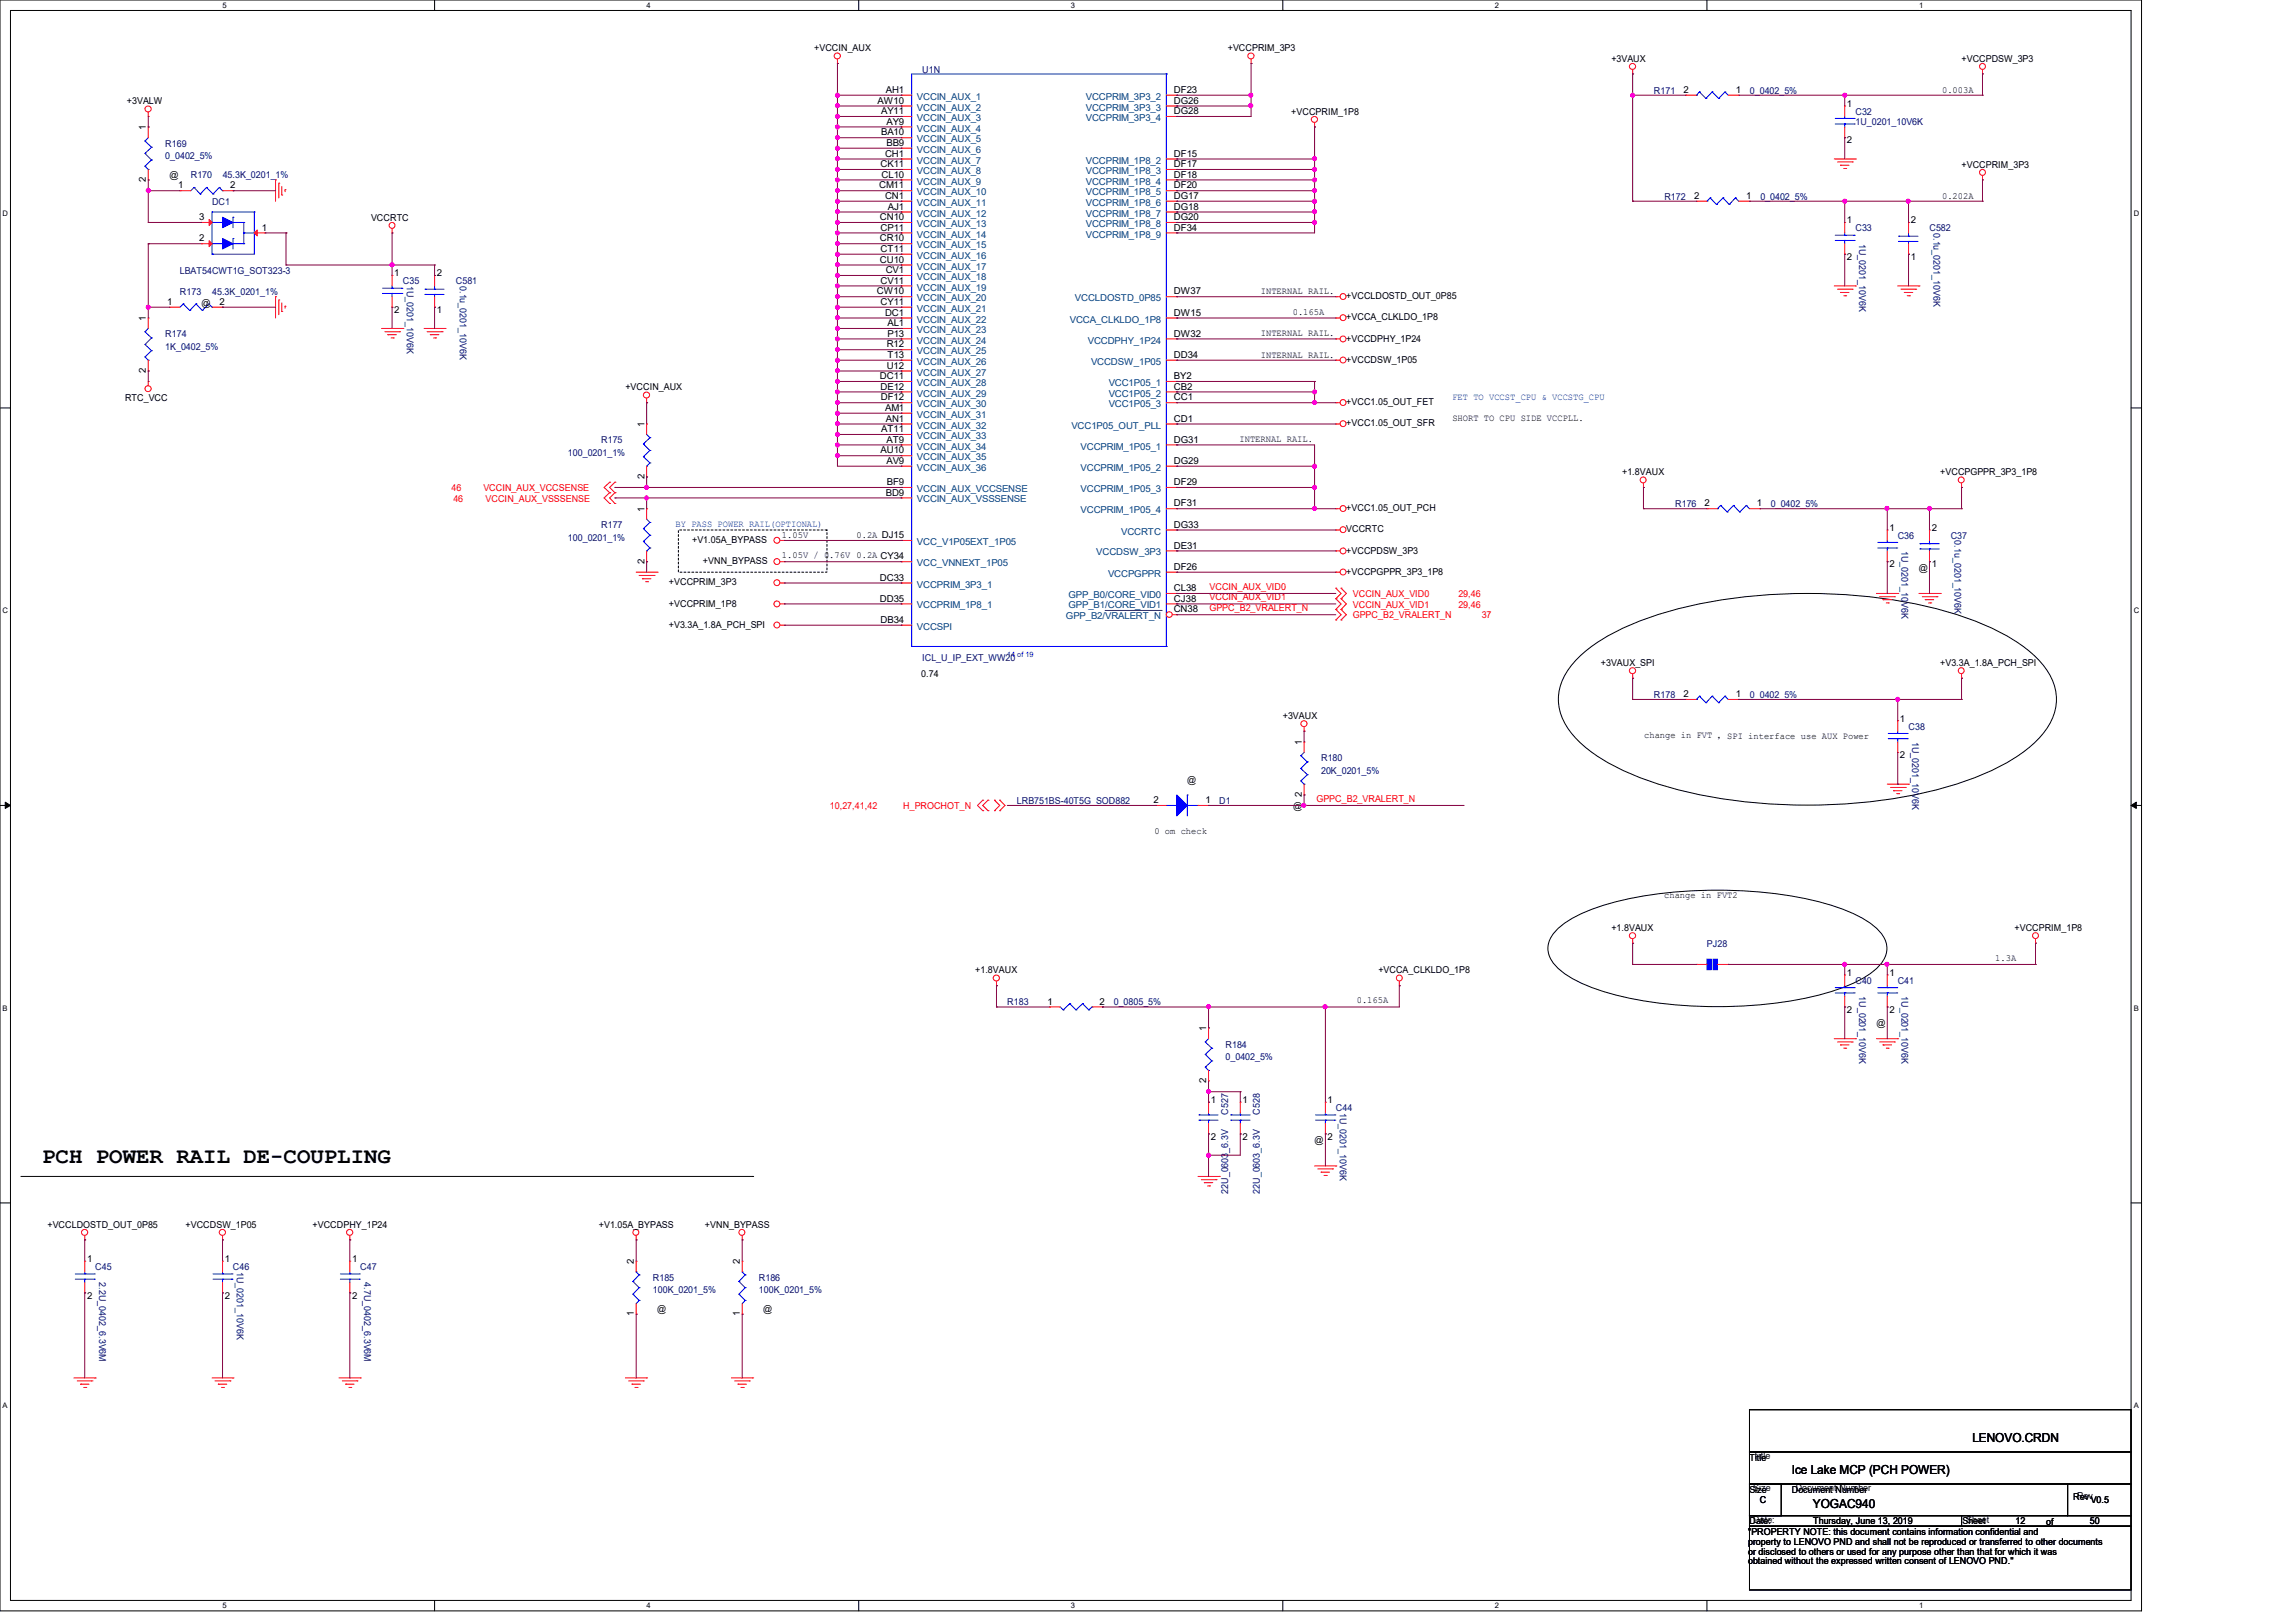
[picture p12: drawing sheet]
<svg xmlns="http://www.w3.org/2000/svg" width="297mm" height="210mm" viewBox="0 0 297 210" stroke-linecap="round" stroke-linejoin="round" font-family="sans-serif">
<defs><g id="words">
<text font-size="2.9" x="5.5" y="150.5">PCH POWER RAIL DE-COUPLING</text>
<g font-size="1.6">
<text x="231.8" y="190.7">Ice Lake MCP (PCH POWER)</text>
<text x="255.1" y="186.6">LENOVO.CRDN</text>
<text x="234.5" y="195.1">YOGAC940</text>
</g>
<g font-size="1.2">
<text x="105.3" y="6.6">+VCCIN_AUX</text>
<text x="158.8" y="6.6">+VCCPRIM_3P3</text>
<text x="208.4" y="8">+3VAUX</text>
<text x="253.7" y="8">+VCCPDSW_3P3</text>
<text x="16.4" y="13.5">+3VALW</text>
<text x="18.9" y="16.8" transform="rotate(-90 18.9 16.8)">1</text>
<text x="113.5" y="13.4">AW10</text>
<text x="114" y="14.8">AY11</text>
<text x="114" y="17.5">BA10</text>
<text x="114.6" y="12">AH1</text>
<text x="114.7" y="16.1">AY9</text>
<text x="151.9" y="12">DF23</text>
<text x="151.9" y="13.4">DG26</text>
<text x="151.9" y="14.8">DG28</text>
<text x="167" y="14.9">+VCCPRIM_1P8</text>
<text x="217.8" y="12">2</text>
<text x="224.5" y="12">1</text>
<text x="238.9" y="13.8">1</text>
<text x="251.2" y="12.1">0.003A</text>
<text x="18.9" y="23.6" transform="rotate(-90 18.9 23.6)">2</text>
<text x="21.9" y="23.1">@</text>
<text x="113.9" y="21.6">CK11</text>
<text x="114" y="23">CL10</text>
<text x="114.5" y="20.3">CH1</text>
<text x="114.7" y="18.9">BB9</text>
<text x="151.9" y="20.3">DF15</text>
<text x="151.9" y="21.6">DF17</text>
<text x="151.9" y="23">DF18</text>
<text x="238.9" y="18.5">2</text>
<text x="253.7" y="21.7">+VCCPRIM_3P3</text>
<text x="23" y="24.4">1</text>
<text x="25.8" y="28.5">3</text>
<text x="29.8" y="24.4">2</text>
<text x="33.9" y="29.8">1</text>
<text x="48" y="28.6">VCCRTC</text>
<text x="113.7" y="24.4">CM11</text>
<text x="113.8" y="28.5">CN10</text>
<text x="113.9" y="29.8">CP11</text>
<text x="114.5" y="25.7">CN1</text>
<text x="114.8" y="27.1">AJ1</text>
<text x="151.9" y="24.4">DF20</text>
<text x="151.9" y="25.7">DG17</text>
<text x="151.9" y="27.1">DG18</text>
<text x="151.9" y="28.5">DG20</text>
<text x="151.9" y="29.8">DF34</text>
<text x="219.2" y="25.7">2</text>
<text x="225.9" y="25.7">1</text>
<text x="238.9" y="28.9">1</text>
<text x="247.2" y="28.9">2</text>
<text x="251.2" y="25.7">0.202A</text>
<text x="25.8" y="31.2">2</text>
<text x="51" y="35.8">1</text>
<text x="56.5" y="35.8">2</text>
<text x="113.8" y="31.2">CR10</text>
<text x="113.8" y="34">CU10</text>
<text x="113.9" y="32.6">CT11</text>
<text x="114.6" y="35.3">CV1</text>
<text x="238.9" y="33.7">2</text>
<text x="247.2" y="33.7">1</text>
<text x="18.9" y="41.5" transform="rotate(-90 18.9 41.5)">1</text>
<text x="21.6" y="39.5">1</text>
<text x="26" y="39.5">@</text>
<text x="28.4" y="39.5">2</text>
<text x="51" y="40.5">2</text>
<text x="56.5" y="40.5">1</text>
<text x="113.4" y="38.1">CW10</text>
<text x="113.9" y="36.7">CV11</text>
<text x="113.9" y="39.5">CY11</text>
<text x="114.5" y="40.9">DC1</text>
<text x="151.9" y="38.1">DW37</text>
<text x="151.9" y="40.9">DW15</text>
<text x="163.1" y="38">INTERNAL RAIL.</text>
<text x="167.2" y="40.8">0.165A</text>
<text x="174.2" y="38.7">+VCCLDOSTD_OUT_0P85</text>
<text x="174.2" y="41.4">+VCCA_CLKLDO_1P8</text>
<text x="114.7" y="45">R12</text>
<text x="114.7" y="47.7">U12</text>
<text x="114.8" y="43.6">P13</text>
<text x="114.8" y="46.3">T13</text>
<text x="114.8" y="42.2">AL1</text>
<text x="151.9" y="46.3">DD34</text>
<text x="151.9" y="43.6">DW32</text>
<text x="163.1" y="43.5">INTERNAL RAIL.</text>
<text x="163.1" y="46.3">INTERNAL RAIL.</text>
<text x="174.2" y="44.2">+VCCDPHY_1P24</text>
<text x="174.2" y="46.9">+VCCDSW_1P05</text>
<text x="16.2" y="51.9">RTC_VCC</text>
<text x="18.9" y="48.3" transform="rotate(-90 18.9 48.3)">2</text>
<text x="80.9" y="50.5">+VCCIN_AUX</text>
<text x="113.8" y="49.1">DC11</text>
<text x="113.9" y="50.4">DE12</text>
<text x="114" y="51.8">DF12</text>
<text x="114.5" y="53.2">AM1</text>
<text x="151.9" y="49.1">BY2</text>
<text x="151.9" y="50.4">CB2</text>
<text x="151.9" y="51.8">CC1</text>
<text x="174.2" y="52.4">+VCC1.05_OUT_FET</text>
<text x="83.4" y="55.2" transform="rotate(-90 83.4 55.2)">1</text>
<text x="113.9" y="58.7">AU10</text>
<text x="114" y="55.9">AT11</text>
<text x="114.6" y="54.6">AN1</text>
<text x="114.7" y="57.3">AT9</text>
<text x="151.9" y="57.3">DG31</text>
<text x="151.9" y="54.6">CD1</text>
<text x="160.3" y="57.2">INTERNAL RAIL.</text>
<text x="174.2" y="55.2">+VCC1.05_OUT_SFR</text>
<text x="187.9" y="54.5">SHORT TO CPU SIDE VCCPLL.</text>
<text x="83.4" y="62" transform="rotate(-90 83.4 62)">2</text>
<text x="114.6" y="64.1">BD9</text>
<text x="114.7" y="60">AV9</text>
<text x="114.7" y="62.8">BF9</text>
<text x="151.9" y="60">DG29</text>
<text x="151.9" y="62.8">DF29</text>
<text x="151.9" y="65.5">DF31</text>
<text x="209.8" y="61.5">+1.8VAUX</text>
<text x="220.5" y="65.5">2</text>
<text x="227.3" y="65.5">1</text>
<text x="251" y="61.5">+VCCPGPPR_3P3_1P8</text>
<text x="83.4" y="66.2" transform="rotate(-90 83.4 66.2)">1</text>
<text x="89.5" y="70.3">+V1.05A_BYPASS</text>
<text x="101.2" y="69.6">1.05V</text>
<text x="110.8" y="69.6">0.2A DJ15</text>
<text x="151.9" y="68.3">DG33</text>
<text x="151.9" y="71">DE31</text>
<text x="174.2" y="66.1">+VCC1.05_OUT_PCH</text>
<text x="174.2" y="71.6">+VCCPDSW_3P3</text>
<text x="174.2" y="68.9">VCCRTC</text>
<text x="244.4" y="68.7">1</text>
<text x="249.9" y="68.7">2</text>
<text x="83.4" y="72.9" transform="rotate(-90 83.4 72.9)">2</text>
<text x="86.5" y="75.7">+VCCPRIM_3P3</text>
<text x="90.9" y="73">+VNN_BYPASS</text>
<text x="101.2" y="72.3">1.05V / 0.76V 0.2A CY34</text>
<text x="113.8" y="75.1">DC33</text>
<text x="113.8" y="77.9">DD35</text>
<text x="151.9" y="73.7">DF26</text>
<text x="151.9" y="77.9">CJ38</text>
<text x="151.9" y="76.5">CL38</text>
<text x="174.2" y="74.4">+VCCPGPPR_3P3_1P8</text>
<text x="244.4" y="73.4">2</text>
<text x="248.2" y="73.8">@</text>
<text x="249.9" y="73.4">1</text>
<text x="86.5" y="78.5">+VCCPRIM_1P8</text>
<text x="86.5" y="81.2">+V3.3A_1.8A_PCH_SPI</text>
<text x="113.9" y="80.6">DB34</text>
<text x="151.8" y="79.2">CN38</text>
<text x="119.2" y="87.5">0.74</text>
<text x="207.1" y="86.1">+3VAUX_SPI</text>
<text x="251" y="86.1">+V3.3A_1.8A_PCH_SPI</text>
<text x="165.9" y="93">+3VAUX</text>
<text x="212.7" y="95.5">change in FVT ，SPI interface use AUX Power</text>
<text x="217.8" y="90.2">2</text>
<text x="224.5" y="90.2">1</text>
<text x="245.8" y="93.4">1</text>
<text x="153.6" y="101.3">@</text>
<text x="168.4" y="96.4" transform="rotate(-90 168.4 96.4)">1</text>
<text x="245.8" y="98.1">2</text>
<text x="149.2" y="103.9">2</text>
<text x="149.3" y="107.9">0 om check</text>
<text x="156" y="103.9">1</text>
<text x="167.3" y="104.7">@</text>
<text x="168.4" y="103.1" transform="rotate(-90 168.4 103.1)">2</text>
<text x="215.3" y="116.2">change in FVT2</text>
<text x="126.2" y="125.9">+1.8VAUX</text>
<text x="178.3" y="125.9">+VCCA_CLKLDO_1P8</text>
<text x="208.4" y="120.4">+1.8VAUX</text>
<text x="258.1" y="124.3">1.3A</text>
<text x="260.6" y="120.4">+VCCPRIM_1P8</text>
<text x="135.5" y="130">1</text>
<text x="142.2" y="130">2</text>
<text x="175.5" y="129.8">0.165A</text>
<text x="238.9" y="126.3">1</text>
<text x="238.9" y="131">2</text>
<text x="244.4" y="126.3">1</text>
<text x="244.4" y="131">2</text>
<text x="156" y="133.4" transform="rotate(-90 156 133.4)">1</text>
<text x="242.7" y="132.8">@</text>
<text x="156" y="140.2" transform="rotate(-90 156 140.2)">2</text>
<text x="156.6" y="142.8">1</text>
<text x="160.7" y="142.8">1</text>
<text x="171.7" y="142.8">1</text>
<text x="156.6" y="147.5">2</text>
<text x="160.7" y="147.5">2</text>
<text x="170" y="147.9">@</text>
<text x="171.7" y="147.5">2</text>
<text x="6.1" y="158.9">+VCCLDOSTD_OUT_0P85</text>
<text x="24" y="158.9">+VCCDSW_1P05</text>
<text x="40.4" y="158.9">+VCCDPHY_1P24</text>
<text x="77.5" y="158.9">+V1.05A_BYPASS</text>
<text x="91.2" y="158.9">+VNN_BYPASS</text>
<text x="11.3" y="163.4">1</text>
<text x="29.1" y="163.4">1</text>
<text x="45.5" y="163.4">1</text>
<text x="82" y="163.6" transform="rotate(-90 82 163.6)">2</text>
<text x="95.7" y="163.6" transform="rotate(-90 95.7 163.6)">2</text>
<text x="11.3" y="168.1">2</text>
<text x="29.1" y="168.1">2</text>
<text x="45.5" y="168.1">2</text>
<text x="82" y="170.3" transform="rotate(-90 82 170.3)">1</text>
<text x="85" y="169.8">@</text>
<text x="95.7" y="170.3" transform="rotate(-90 95.7 170.3)">1</text>
<text x="98.7" y="169.8">@</text>
<text x="226.3" y="189">Title</text>
<text x="226.8" y="188.9">Title</text>
<text x="226.3" y="193.2">Size</text>
<text x="226.3" y="197.3">Date:</text>
<text x="226.8" y="197.1">Date:</text>
<text x="226.8" y="193">Size</text>
<text x="227.7" y="194.5">C</text>
<text x="231.8" y="193.2">Document Number</text>
<text x="232.3" y="193">Document Number</text>
<text x="234.6" y="197.3">Thursday, June 13, 2019</text>
<text x="253.9" y="197.3">Sheet</text>
<text x="254.4" y="197.1">Sheet</text>
<text x="260.7" y="197.3">12</text>
<text x="264.7" y="197.3">of</text>
<text x="268.2" y="194.1">Rev</text>
<text x="268.7" y="193.9">Rev</text>
<text x="270.4" y="197.3">50</text>
<text x="270.5" y="194.5">V0.5</text>
<text x="226.1" y="198.6">&quot;PROPERTY NOTE: this document contains information confidential and</text>
<text x="226.1" y="199.9">property to LENOVO PND and shall not be reproduced or transferred to other documents</text>
<text x="226.1" y="201.2">or disclosed to others or used for any purpose other than that for which it was</text>
<text x="226.1" y="202.4">obtained without the expressed written consent of LENOVO PND.&quot;</text>
</g>
<g font-size="1.2" fill="#000080">
<text x="119.3" y="9.5">U1N</text>
<text x="213.9" y="12.1">R171</text>
<text x="226.4" y="12.1">0_0402_5%</text>
<text x="240" y="14.9">C32</text>
<text x="240" y="16.2">1U_0201_10V6K</text>
<text x="21.4" y="19">R169</text>
<text x="21.4" y="20.6">0_0402_5%</text>
<text x="24.7" y="23.1">R170</text>
<text x="28.8" y="23.1">45.3K_0201_1%</text>
<text x="27.4" y="26.5">DC1</text>
<text x="215.3" y="25.8">R172</text>
<text x="227.7" y="25.8">0_0402_5%</text>
<text x="240" y="29.9">C33</text>
<text x="249.6" y="29.9">C582</text>
<text x="23.3" y="35.4">LBAT54CWT1G_SOT323-3</text>
<text x="240.5" y="31.5" transform="rotate(90 240.5 31.5)">1U_0201_10V6K</text>
<text x="250.1" y="30.1" transform="rotate(90 250.1 30.1)">0.1u_0201_10V6K</text>
<text x="23.3" y="38.1">R173</text>
<text x="27.4" y="38.1">45.3K_0201_1%</text>
<text x="52.1" y="36.8">C35</text>
<text x="52.6" y="37" transform="rotate(90 52.6 37)">1U_0201_10V6K</text>
<text x="59" y="36.8">C581</text>
<text x="59.5" y="37" transform="rotate(90 59.5 37)">0.1u_0201_10V6K</text>
<text x="21.4" y="43.6">R174</text>
<text x="21.4" y="45.3">1K_0402_5%</text>
<text x="73.5" y="59">100_0201_1%</text>
<text x="77.8" y="57.4">R175</text>
<text x="216.7" y="65.6">R176</text>
<text x="229.1" y="65.6">0_0402_5%</text>
<text x="73.5" y="70">100_0201_1%</text>
<text x="77.8" y="68.3">R177</text>
<text x="245.5" y="69.7">C36</text>
<text x="246" y="71.3" transform="rotate(90 246 71.3)">1U_0201_10V6K</text>
<text x="252.3" y="69.7">C37</text>
<text x="252.9" y="69.9" transform="rotate(90 252.9 69.9)">0.1u_0201_10V6K</text>
<text x="119.3" y="85.5">ICL_U_IP_EXT_WW20</text>
<text x="213.9" y="90.3">R178</text>
<text x="226.4" y="90.3">0_0402_5%</text>
<text x="246.9" y="94.4">C38</text>
<text x="170.9" y="98.5">R180</text>
<text x="170.9" y="100.2">20K_0201_5%</text>
<text x="247.4" y="96" transform="rotate(90 247.4 96)">1U_0201_10V6K</text>
<text x="131.5" y="104">LRB751BS-40T5G_SOD882</text>
<text x="157.7" y="104">D1</text>
<text x="220.8" y="122.5">PJ28</text>
<text x="130.3" y="130">R183</text>
<text x="144.1" y="130">0_0805_5%</text>
<text x="240" y="127.3">C40</text>
<text x="240.5" y="128.9" transform="rotate(90 240.5 128.9)">1U_0201_10V6K</text>
<text x="245.5" y="127.3">C41</text>
<text x="246" y="128.9" transform="rotate(90 246 128.9)">1U_0201_10V6K</text>
<text x="158.5" y="135.5">R184</text>
<text x="158.5" y="137.2">0_0402_5%</text>
<text x="172.8" y="143.8">C44</text>
<text x="158.9" y="144.3" transform="rotate(-90 158.9 144.3)">C527</text>
<text x="163" y="144.3" transform="rotate(-90 163 144.3)">C528</text>
<text x="173.3" y="144" transform="rotate(90 173.3 144)">1U_0201_10V6K</text>
<text x="158.9" y="154.5" transform="rotate(-90 158.9 154.5)">22U_0603_6.3V</text>
<text x="163" y="154.5" transform="rotate(-90 163 154.5)">22U_0603_6.3V</text>
<text x="12.3" y="164.3">C45</text>
<text x="12.8" y="165.9" transform="rotate(90 12.8 165.9)">2.2U_0402_6.3V6M</text>
<text x="30.1" y="164.3">C46</text>
<text x="30.6" y="164.6" transform="rotate(90 30.6 164.6)">1U_0201_10V6K</text>
<text x="46.6" y="164.3">C47</text>
<text x="47.1" y="165.9" transform="rotate(90 47.1 165.9)">4.7U_0402_6.3V6M</text>
<text x="84.5" y="165.7">R185</text>
<text x="84.5" y="167.3">100K_0201_5%</text>
<text x="98.2" y="165.7">R186</text>
<text x="98.2" y="167.3">100K_0201_5%</text>
</g>
<g font-size="1.2" fill="#004080">
<text x="118.6" y="15.7">VCCIN_AUX_3</text>
<text x="118.6" y="17">VCCIN_AUX_4</text>
<text x="118.6" y="12.9">VCCIN_AUX_1</text>
<text x="118.6" y="14.3">VCCIN_AUX_2</text>
<text x="140.5" y="12.9">VCCPRIM_3P3_2</text>
<text x="140.5" y="14.3">VCCPRIM_3P3_3</text>
<text x="140.5" y="15.7">VCCPRIM_3P3_4</text>
<text x="118.6" y="18.4">VCCIN_AUX_5</text>
<text x="118.6" y="19.8">VCCIN_AUX_6</text>
<text x="118.6" y="21.2">VCCIN_AUX_7</text>
<text x="118.6" y="22.5">VCCIN_AUX_8</text>
<text x="118.6" y="23.9">VCCIN_AUX_9</text>
<text x="140.5" y="21.2">VCCPRIM_1P8_2</text>
<text x="140.5" y="22.5">VCCPRIM_1P8_3</text>
<text x="140.5" y="23.9">VCCPRIM_1P8_4</text>
<text x="118.6" y="29.4">VCCIN_AUX_13</text>
<text x="118.6" y="25.3">VCCIN_AUX_10</text>
<text x="118.6" y="26.6">VCCIN_AUX_11</text>
<text x="118.6" y="28">VCCIN_AUX_12</text>
<text x="140.5" y="25.3">VCCPRIM_1P8_5</text>
<text x="140.5" y="26.6">VCCPRIM_1P8_6</text>
<text x="140.5" y="28">VCCPRIM_1P8_7</text>
<text x="140.5" y="29.4">VCCPRIM_1P8_8</text>
<text x="118.6" y="30.7">VCCIN_AUX_14</text>
<text x="118.6" y="32.1">VCCIN_AUX_15</text>
<text x="118.6" y="33.5">VCCIN_AUX_16</text>
<text x="118.6" y="34.9">VCCIN_AUX_17</text>
<text x="140.5" y="30.7">VCCPRIM_1P8_9</text>
<text x="118.6" y="36.2">VCCIN_AUX_18</text>
<text x="118.6" y="37.6">VCCIN_AUX_19</text>
<text x="118.6" y="39">VCCIN_AUX_20</text>
<text x="118.6" y="40.3">VCCIN_AUX_21</text>
<text x="118.6" y="41.7">VCCIN_AUX_22</text>
<text x="138.4" y="41.7">VCCA_CLKLDO_1P8</text>
<text x="139.1" y="39">VCCLDOSTD_0P85</text>
<text x="118.6" y="44.4">VCCIN_AUX_24</text>
<text x="118.6" y="45.8">VCCIN_AUX_25</text>
<text x="118.6" y="47.2">VCCIN_AUX_26</text>
<text x="118.6" y="43.1">VCCIN_AUX_23</text>
<text x="140.7" y="44.4">VCCDPHY_1P24</text>
<text x="141.1" y="47.2">VCCDSW_1P05</text>
<text x="118.6" y="48.6">VCCIN_AUX_27</text>
<text x="118.6" y="50">VCCIN_AUX_28</text>
<text x="118.6" y="51.3">VCCIN_AUX_29</text>
<text x="118.6" y="52.7">VCCIN_AUX_30</text>
<text x="143.4" y="50">VCC1P05_1</text>
<text x="143.4" y="51.3">VCC1P05_2</text>
<text x="143.4" y="52.7">VCC1P05_3</text>
<text x="118.6" y="59.6">VCCIN_AUX_35</text>
<text x="118.6" y="54.1">VCCIN_AUX_31</text>
<text x="118.6" y="55.5">VCCIN_AUX_32</text>
<text x="118.6" y="56.8">VCCIN_AUX_33</text>
<text x="118.6" y="58.2">VCCIN_AUX_34</text>
<text x="138.6" y="55.5">VCC1P05_OUT_PLL</text>
<text x="139.8" y="58.2">VCCPRIM_1P05_1</text>
<text x="118.6" y="63.7">VCCIN_AUX_VCCSENSE</text>
<text x="118.6" y="65">VCCIN_AUX_VSSSENSE</text>
<text x="118.6" y="60.9">VCCIN_AUX_36</text>
<text x="139.8" y="60.9">VCCPRIM_1P05_2</text>
<text x="139.8" y="63.7">VCCPRIM_1P05_3</text>
<text x="118.6" y="70.5">VCC_V1P05EXT_1P05</text>
<text x="139.8" y="66.4">VCCPRIM_1P05_4</text>
<text x="141.8" y="71.9">VCCDSW_3P3</text>
<text x="145" y="69.2">VCCRTC</text>
<text x="118.6" y="73.3">VCC_VNNEXT_1P05</text>
<text x="118.6" y="76">VCCPRIM_3P3_1</text>
<text x="138.2" y="77.4">GPP_B0/CORE_VID0</text>
<text x="143.3" y="74.6">VCCPGPPR</text>
<text x="118.6" y="78.7">VCCPRIM_1P8_1</text>
<text x="118.6" y="81.5">VCCSPI</text>
<text x="137.9" y="80.1">GPP_B2/VRALERT_N</text>
<text x="138.2" y="78.7">GPP_B1/CORE_VID1</text>
</g>
<g font-size="1.2" fill="#00f">
<text x="187.9" y="51.7">FET TO VCCST_CPU &amp; VCCSTG_CPU</text>
<text x="87.4" y="68.2">BY PASS POWER RAIL(OPTIONAL)</text>
</g>
<g font-size="1.2" fill="#f00">
<text x="58.4" y="63.5">46</text>
<text x="58.7" y="64.9">46</text>
<text x="62.5" y="63.5">VCCIN_AUX_VCCSENSE</text>
<text x="62.8" y="64.9">VCCIN_AUX_VSSSENSE</text>
<text x="156.5" y="77.7">VCCIN_AUX_VID1</text>
<text x="156.5" y="76.3">VCCIN_AUX_VID0</text>
<text x="175" y="77.3">VCCIN_AUX_VID0</text>
<text x="188.7" y="77.3">29,46</text>
<text x="156.5" y="79.1">GPPC_B2_VRALERT_N</text>
<text x="175" y="78.6">VCCIN_AUX_VID1</text>
<text x="175" y="80">GPPC_B2_VRALERT_N</text>
<text x="188.7" y="78.6">29,46</text>
<text x="191.7" y="80">37</text>
<text x="107.4" y="104.7">10,27,41,42</text>
<text x="116.8" y="104.7">H_PROCHOT_N</text>
<text x="170.3" y="103.8">GPPC_B2_VRALERT_N</text>
</g>
<g font-size="1">
<text x="28.8" y="1">5</text>
<text x="83.7" y="1">4</text>
<text x="138.5" y="1">3</text>
<text x="193.4" y="1">2</text>
<text x="248.2" y="1">1</text>
<text x=".3" y="27.9">D</text>
<text x="276" y="27.9">D</text>
<text x=".3" y="79.4">C</text>
<text x="276" y="79.4">C</text>
<text x=".3" y="130.8">B</text>
<text x="276" y="130.8">B</text>
<text x=".3" y="182.2">A</text>
<text x="276" y="182.2">A</text>
<text x="28.8" y="208.1">5</text>
<text x="83.7" y="208.1">4</text>
<text x="138.5" y="208.1">3</text>
<text x="193.4" y="208.1">2</text>
<text x="248.2" y="208.1">1</text>
</g>
<text font-size=".9" fill="#00f" x="130.3" y="85">14 of 19</text>
</g></defs>
<path d="M0 0h277v208.4h-277zM1.4 1.4h274.3v205.7h-274.3z" fill="none" stroke="#000" stroke-width=".13"/>
<g fill="#fff">
<path d="M28.8 .1h.5v1.1h-.5z"/>
<path d="M28.8 207.2h.5v1.1h-.5z"/>
</g>
<path d="M56.2 0v1.4M56.2 207.1v1.3" fill="none" stroke="#000" stroke-width=".13"/>
<g fill="#fff">
<path d="M83.7 .1h.5v1.1h-.5z"/>
<path d="M83.7 207.2h.5v1.1h-.5z"/>
</g>
<path d="M111.1 0v1.4M111.1 207.1v1.3" fill="none" stroke="#000" stroke-width=".13"/>
<g fill="#fff">
<path d="M138.5 .1h.6v1.1h-.6z"/>
<path d="M138.5 207.2h.6v1.1h-.6z"/>
</g>
<path d="M165.9 0v1.4M165.9 207.1v1.3" fill="none" stroke="#000" stroke-width=".13"/>
<g fill="#fff">
<path d="M193.4 .1h.5v1.1h-.5z"/>
<path d="M193.4 207.2h.5v1.1h-.5z"/>
</g>
<path d="M220.8 0v1.4M220.8 207.1v1.3" fill="none" stroke="#000" stroke-width=".13"/>
<g fill="#fff">
<path d="M248.2 .1h.6v1.1h-.6z"/>
<path d="M248.2 207.2h.6v1.1h-.6z"/>
<path d="M.3 27.1h.8v1.1h-.8z"/>
<path d="M276 27.1h.7v1.1h-.7z"/>
<path d="M.3 78.5h.8v1.1h-.8z"/>
<path d="M276 78.5h.7v1.1h-.7z"/>
</g>
<path d="M0 52.8h1.4M275.7 52.8h1.3" fill="none" stroke="#000" stroke-width=".13"/>
<g fill="#fff">
<path d="M.3 129.9h.7v1.1h-.7z"/>
<path d="M276 129.9h.6v1.1h-.6z"/>
</g>
<path d="M0 104.2h1.4M275.7 104.2h1.3" fill="none" stroke="#000" stroke-width=".13"/>
<path d="M.7 103.8l.7 .4-.7 .4zM275.7 104.2l.7-.4v.8z" fill="#000" stroke="#000" stroke-width=".13"/>
<g fill="#fff">
<path d="M.3 181.4h.7v1.1h-.7z"/>
<path d="M276 181.4h.6v1.1h-.6z"/>
</g>
<g fill="none" stroke="#000" stroke-width=".13">
<path d="M204.1 85.2a23.9 23.9 0 0 1 8.7-5.1 65.5 65.5 0 0 1 26.2-3.1 55.7 55.7 0 0 1 17.6 3.8 19.6 19.6 0 0 1 7.8 5.4 6.5 6.5 0 0 1 0 8.6 19.6 19.6 0 0 1-7.8 5.4 60.1 60.1 0 0 1-22.8 4 60.1 60.1 0 0 1-22.8-4 19.6 19.6 0 0 1-7.8-5.4 6.5 6.5 0 0 1 0-8.6zM201.2 120.5a15.3 15.3 0 0 1 7-3.6 57.4 57.4 0 0 1 27.9 0 15.3 15.3 0 0 1 7 3.6 3 3 0 0 1 0 4.5 15.3 15.3 0 0 1-7 3.5 57.4 57.4 0 0 1-27.9 0 15.3 15.3 0 0 1-7-3.5 3 3 0 0 1 0-4.5zM0 155.7h1.4M2.7 152.2h94.7M97.4 152.2h.1M275.7 155.7h1.3M226.3 196.1h27.4v1.4h-27.4zM226.3 192h41.2v4.1h-41.2zM226.3 192h4.1v4.1h-4.1zM226.3 182.4h49.4v5.5h-49.4zM226.3 187.9h49.4v4.1h-49.4zM226.3 197.5h49.4v8.2h-49.4z"/>
<path d="M253.7 196.1h22v1.4h-22zM267.5 192h8.2v4.1h-8.2z"/>
</g>
<path d="M87.8 68.6h19.2v5.4h-19.2z" fill="none" stroke="#000" stroke-width=".13" stroke-dasharray=".3"/>
<g fill="none" stroke="#f00" stroke-width=".13">
<path d="M19.2 15.1h.1M19.2 14.5v.6M108.3 8.2h.1M108.3 7.7v.5M116.6 15.1h1.3M116.6 12.3h1.3M116.6 16.4h1.3M116.6 13.7h1.3M116.6 17.8h1.3M116.6 19.2h1.3M116.6 15.1h.1M116.6 16.4h.1"/>
<path d="M116.6 17.8h.1M116.6 19.2h.1M116.6 12.3h.1M116.6 13.7h.1M150.9 15.1h1.3M150.9 12.3h1.3M150.9 13.7h1.3M152.2 12.3h.1M152.2 13.7h.1M152.2 15.1h.1M161.8 8.2h.1M161.8 7.7v.5"/>
<path d="M170.1 16.4h.1M170.1 15.9v.5M211.2 9.6h.1M211.2 9v.6M238.6 13.7h.1M238.6 17.8h.1M238.6 13.7v1.4M238.6 16.4v1.4M256.5 9.6h.1M256.5 9v.6M21.9 39.8h.1M21.9 39.8h1.4"/>
<path d="M23.3 24.7h1.4M23.3 24.7h.1M26 31.5h1.4M26 28.8h1.4M26 31.5h.1M26 28.8h.1M27.4 39.8h1.4M28.8 39.8h.1M28.8 24.7h1.3M30.1 24.7h.1M32.9 30.1h1.4M34.3 30.1h.1"/>
<path d="M35.6 23.3h.1M35.6 38.4h.1M35.6 23.3v2.7M35.6 38.4v2.7M36.1 23.7h.1M36.1 38.8h.1M36.1 23.7v1.9M36.1 38.8v1.9M36.4 25.2h.1M36.4 24.1v1.1M36.4 39.2v1.1M36.9 24.6h.1"/>
<path d="M36.9 39.6h.1M36.9 24.6v.2M36.9 39.6v.3M50.7 30.1h.1M50.7 35.6h.1M50.7 39.8h.1M50.7 29.6v.5M50.7 35.6v1.4M50.7 38.4v1.4M56.2 39.8h.1M56.2 35.6h.1M56.2 35.6v1.4"/>
<path d="M56.2 38.4v1.4M116.6 20.6h1.3M116.6 38.4h1.3M116.6 37h1.3M116.6 26h1.3M116.6 24.7h1.3M116.6 39.8h1.3M116.6 31.5h1.3M116.6 28.8h1.3M116.6 30.1h1.3M116.6 32.9h1.3M116.6 34.3h1.3"/>
<path d="M116.6 21.9h1.3M116.6 35.6h1.3M116.6 23.3h1.3M116.6 27.4h1.3M116.6 28.8h.1M116.6 30.1h.1M116.6 31.5h.1M116.6 32.9h.1M116.6 34.3h.1M116.6 20.6h.1M116.6 35.6h.1M116.6 21.9h.1"/>
<path d="M116.6 37h.1M116.6 23.3h.1M116.6 38.4h.1M116.6 39.8h.1M116.6 24.7h.1M116.6 26h.1M116.6 27.4h.1M150.9 20.6h1.3M150.9 26h1.3M150.9 24.7h1.3M150.9 28.8h1.3M150.9 21.9h1.3"/>
<path d="M150.9 23.3h1.3M150.9 27.4h1.3M152.2 20.6h.1M152.2 21.9h.1M152.2 23.3h.1M152.2 24.7h.1M152.2 26h.1M152.2 27.4h.1M152.2 28.8h.1M172.8 38.4h.1M172.8 38.4h.6M219.5 26h1.3"/>
<path d="M219.5 26h.1M224.9 26h1.4M226.3 26h.1M237.3 20.6h2.7M237.3 37h2.7M237.7 21h1.9M237.7 37.4h1.9M238.1 21.4h1.1M238.1 37.8h1.1M238.1 21.4h.1M238.1 37.8h.1M238.5 21.8h.3"/>
<path d="M238.5 38.3h.3M238.6 28.8h.1M238.6 32.9h.1M238.6 28.8v1.3M238.6 31.5v1.4M238.8 21.8h.1M238.8 38.3h.1M239.6 21h.1M239.6 37.4h.1M240 20.6h.1M240 37h.1M245.5 37h2.7"/>
<path d="M245.9 37.4h1.9M246.3 37.8h.1M246.3 37.8h1.1M246.7 38.3h.3M246.9 32.9h.1M246.9 28.8h.1M246.9 28.8v1.3M246.9 31.5v1.4M247 38.3h.1M247.8 37.4h.1M248.2 37h.1M256.5 23.3h.1"/>
<path d="M256.5 22.7v.6M19.2 49.4h.1M19.2 49.4v.5M36.4 40.3h.1M49.4 42.5h2.7M49.8 42.9h1.9M50.2 43.3h1.1M50.2 43.3h.1M50.6 43.7h.3M50.9 43.7h.1M51.7 42.9h.1M52.1 42.5h.1"/>
<path d="M54.9 42.5h2.7M55.2 42.9h2M55.7 43.3h.1M55.7 43.3h1.1M56.1 43.7h.2M56.3 43.7h.1M57.2 42.9h.1M57.6 42.5h.1M83.7 52.1h.1M83.7 51.6v.5M116.6 41.1h1.3M116.6 43.9h1.3"/>
<path d="M116.6 46.6h1.3M116.6 52.1h1.3M116.6 54.9h1.3M116.6 42.5h1.3M116.6 59h1.3M116.6 45.3h1.3M116.6 48h1.3M116.6 49.4h1.3M116.6 50.7h1.3M116.6 53.5h1.3M116.6 56.2h1.3M116.6 57.6h1.3"/>
<path d="M116.6 59h.1M116.6 43.9h.1M116.6 45.3h.1M116.6 46.6h.1M116.6 48h.1M116.6 49.4h.1M116.6 50.7h.1M116.6 52.1h.1M116.6 53.5h.1M116.6 54.9h.1M116.6 56.2h.1M116.6 41.1h.1"/>
<path d="M116.6 57.6h.1M116.6 42.5h.1M150.9 41.1h1.3M150.9 43.9h1.3M150.9 46.6h1.3M150.9 54.9h1.3M152.2 41.1h.1M152.2 43.9h.1M152.2 46.6h.1M152.2 54.9h.1M172.8 41.1h.1M172.8 43.9h.1"/>
<path d="M172.8 46.6h.1M172.8 52.1h.1M172.8 54.9h.1M172.8 41.1h.6M172.8 43.9h.6M172.8 46.6h.6M172.8 52.1h.6M172.8 54.9h.6M78.9 62.4l-.8 .7 .8 .7M78.9 63.8l-.8 .6 .8 .8M78.9 63.8h.1M78.9 62.4h.1"/>
<path d="M78.9 65.2h.1M79.5 62.4l-.6 .7 .6 .7M79.5 63.8l-.6 .6 .6 .8M79.5 63.8h.1M79.5 62.4h.1M79.5 65.2h.1M82.3 74h2.7M82.7 74.5h1.9M83.1 74.9h1.1M83.1 74.9h.1M83.5 75.3h.3M83.7 65.8h.1"/>
<path d="M83.7 72.7h.1M83.7 65.8v1.4M83.7 71.3v1.4M83.8 75.3h.1M84.6 74.5h.1M85 74h.1M100.9 75.4h.6M100.9 78.1h.6M100.9 69.9h.6M100.9 72.7h.6M101.5 75.4h.1M101.5 78.1h.1"/>
<path d="M101.5 69.9h.1M101.5 72.7h.1M116.6 75.4h1.3M116.6 78.1h1.3M116.6 69.9h1.3M116.6 72.7h1.3M116.6 63.1h1.3M116.6 64.4h1.3M116.6 60.3h1.3M116.6 63.1h.1M116.6 64.4h.1M116.6 69.9h.1"/>
<path d="M116.6 72.7h.1M116.6 75.4h.1M116.6 60.3h.1M116.6 78.1h.1M150.9 74h1.3M152.2 74h.1M172.8 65.8h.1M172.8 71.3h.1M172.8 74h.1M172.8 68.6h.1M172.8 77.5h.1M172.8 76.1h.1"/>
<path d="M172.8 78.9h.1M172.8 76.1l.7 .7-.7 .7M172.8 77.5l.7 .6-.7 .8M172.8 78.9l.7 .6-.7 .7M172.8 65.8h.6M172.8 71.3h.6M172.8 74h.6M172.8 68.6h.6M173.5 76.1l.7 .7-.7 .7M173.5 77.5l.7 .6-.7 .8M173.5 78.9l.7 .6-.7 .7M173.5 77.5h.1"/>
<path d="M173.5 76.1h.1M173.5 78.9h.1M212.6 63.1h.1M212.6 62.5v.6M220.8 65.8h.1M220.8 65.8h1.4M226.3 65.8h1.4M227.7 65.8h.1M242.7 76.8h2.8M243.2 77.2h1.9M243.6 77.6h1.1M243.6 77.6h.1"/>
<path d="M244 78h.3M244.1 68.6h.1M244.1 72.7h.1M244.1 68.6v1.3M244.1 71.3v1.4M244.3 78h.1M245.1 77.2h.1M245.5 76.8h.1M248.2 76.8h2.8M248.7 77.2h1.9M249 77.6h1.1M249 77.6h.1"/>
<path d="M249.5 78h.3M249.8 78h.1M250.6 77.2h.1M251 76.8h.1M253.7 63.1h.1M253.7 62.5v.6M100.9 80.9h.6M101.5 80.9h.1M168.7 94.6h.1M168.7 96h.1M168.7 94.1v.5M168.7 96v1.4"/>
<path d="M172.8 80.2h.1M173.5 80.2h.1M211.2 87.8h.1M211.2 87.2v.6M245.5 93.3h.1M245.5 97.4h.1M245.5 93.3v1.3M245.5 96v1.4M253.7 87.8h.1M253.7 87.2v.6M127.1 103.5l-.7 .7 .7 .7M127.1 103.5h.1"/>
<path d="M127.1 104.9h.1M127.8 104.9h.1M127.8 103.5h.1M127.8 103.5l-.7 .7 .7 .7M128.7 103.5l.6 .7-.6 .7M128.7 103.5h.1M128.7 104.9h.1M129.3 103.5h.1M129.3 104.9h.1M129.3 103.5l.7 .7-.7 .7M149.5 104.2h1.4M149.5 104.2h.1"/>
<path d="M155 104.2h1.3M156.3 104.2h.1M168.7 102.9h.1M168.7 101.5v1.4M244.1 101.5h2.8M244.6 101.9h1.9M244.9 102.3h1.1M244.9 102.3h.1M245.4 102.7h.2M245.6 102.7h.1M246.5 101.9h.1M246.9 101.5h.1"/>
<path d="M128.9 127.6h.1M128.9 127v.6M135.8 130.3h.1M135.8 130.3h1.4M141.3 130.3h1.3M142.6 130.3h.1M156.3 133h.1M156.3 139.9h.1M156.3 133v1.4M156.3 138.5v1.4M181 127.6h.1M181 127v.6"/>
<path d="M211.2 122h.1M211.2 121.5v.5M237.3 134.4h2.7M237.7 134.8h1.9M238.1 135.2h1.1M238.1 135.2h.1M238.5 135.6h.3M238.6 126.2h.1M238.6 130.3h.1M238.6 126.2v1.4M238.6 128.9v1.4M238.8 135.6h.1"/>
<path d="M239.6 134.8h.1M240 134.4h.1M242.7 134.4h2.8M243.2 134.8h1.9M243.6 135.2h1.1M243.6 135.2h.1M244 135.6h.3M244.1 126.2h.1M244.1 130.3h.1M244.1 126.2v1.4M244.1 128.9v1.4M244.3 135.6h.1"/>
<path d="M245.1 134.8h.1M245.5 134.4h.1M263.3 122h.1M263.3 121.5v.5M11 159.9v.5M28.8 159.9v.5M45.3 159.9v.5M82.3 159.9v.5M96 159.9v.5M155 152.2h2.7M155.4 152.7h1.9M155.8 153h.1"/>
<path d="M155.8 153h1.1M156.2 153.5h.3M156.3 142.6h.1M156.3 146.7h.1M156.3 142.6v1.4M156.3 145.4v1.3M156.5 153.5h.1M157.3 152.7h.1M157.7 152.2h.1M160.4 142.6h.1M160.4 146.7h.1M160.4 142.6v1.4"/>
<path d="M160.4 145.4v1.3M170.1 150.9h2.7M170.5 151.3h1.9M170.9 151.7h1.1M170.9 151.7h.1M171.3 152.1h.3M171.4 142.6h.1M171.4 146.7h.1M171.4 142.6v1.4M171.4 145.4v1.3M171.6 152.1h.1M172.4 151.3h.1"/>
<path d="M172.8 150.9h.1M9.6 178.3h2.7M10 178.7h1.9M10.4 179.1h1.1M10.4 179.1h.1M10.8 179.5h.3M11 160.4h.1M11 163.2h.1M11 167.3h.1M11 163.2v1.4M11 165.9v1.4M11.1 179.5h.1"/>
<path d="M11.9 178.7h.1M12.3 178.3h.1M27.4 178.3h2.7M27.8 178.7h2M28.2 179.1h1.1M28.2 179.1h.1M28.7 179.5h.2M28.8 160.4h.1M28.8 163.2h.1M28.8 167.3h.1M28.8 163.2v1.4M28.8 165.9v1.4"/>
<path d="M28.9 179.5h.1M29.8 178.7h.1M30.1 178.3h.1M43.9 178.3h2.7M44.3 178.7h1.9M44.7 179.1h1.1M44.7 179.1h.1M45.1 179.5h.3M45.3 160.4h.1M45.4 179.5h.1M46.2 178.7h.1M46.6 178.3h.1"/>
<path d="M80.9 178.3h2.8M81.3 178.7h1.9M81.7 179.1h1.1M81.7 179.1h.1M82.1 179.5h.3M82.3 160.4h.1M82.3 170.1h.1M82.3 163.2h.1M82.3 163.2v1.4M82.3 168.7v1.4M82.4 179.5h.1M83.2 178.7h.1"/>
<path d="M83.7 178.3h.1M94.6 178.3h2.8M95 178.7h1.9M95.5 179.1h.1M95.5 179.1h1.1M95.8 179.5h.3M96 160.4h.1M96 170.1h.1M96 163.2h.1M96 163.2v1.4M96 168.7v1.4M96.1 179.5h.1"/>
<path d="M96.9 178.7h.1M97.4 178.3h.1"/>
<circle cx="19.2" cy="14.1" r=".39"/>
<circle cx="108.3" cy="7.2" r=".39"/>
<circle cx="161.8" cy="7.2" r=".39"/>
<circle cx="170" cy="15.5" r=".39"/>
<circle cx="211.2" cy="8.6" r=".39"/>
<circle cx="256.5" cy="8.6" r=".38"/>
<circle cx="50.7" cy="29.2" r=".38"/>
<circle cx="173.7" cy="38.4" r=".38"/>
<circle cx="256.5" cy="22.3" r=".38"/>
<circle cx="19.2" cy="50.3" r=".39"/>
<circle cx="83.6" cy="51.1" r=".39"/>
<circle cx="173.7" cy="52.1" r=".38"/>
<circle cx="173.7" cy="43.9" r=".38"/>
<circle cx="173.7" cy="46.6" r=".38"/>
<circle cx="173.7" cy="41.1" r=".38"/>
<circle cx="173.7" cy="54.8" r=".38"/>
<circle cx="100.5" cy="72.7" r=".38"/>
<circle cx="100.5" cy="78.1" r=".38"/>
<circle cx="100.5" cy="75.4" r=".38"/>
<circle cx="100.5" cy="69.9" r=".38"/>
<circle cx="173.7" cy="68.5" r=".38"/>
<circle cx="173.7" cy="65.8" r=".38"/>
<circle cx="173.7" cy="71.3" r=".38"/>
<circle cx="173.7" cy="74" r=".38"/>
<circle cx="212.6" cy="62.1" r=".38"/>
<circle cx="253.7" cy="62.1" r=".38"/>
<circle cx="100.5" cy="80.9" r=".38"/>
<circle cx="168.7" cy="93.6" r=".39"/>
<circle cx="211.2" cy="86.8" r=".39"/>
<circle cx="253.7" cy="86.8" r=".38"/>
<circle cx="128.9" cy="126.6" r=".39"/>
<circle cx="181" cy="126.6" r=".38"/>
<circle cx="211.2" cy="121.1" r=".39"/>
<circle cx="263.3" cy="121.1" r=".38"/>
<circle cx="11" cy="159.5" r=".39"/>
<circle cx="28.8" cy="159.5" r=".39"/>
<circle cx="45.2" cy="159.5" r=".39"/>
<circle cx="82.3" cy="159.5" r=".38"/>
<circle cx="96" cy="159.5" r=".38"/>
</g>
<g fill="none" stroke="#00f" stroke-width=".13">
<path d="M150.9 9.6h.1M150.9 9.6v74.1M150.9 9.6h-33v74.1M237.4 16h2.5M237.4 15.3h2.5M238.6 15.3h.1M238.6 16h.1M238.6 15.1v.2M238.6 16v.4M239.9 16h.1M239.9 15.3h.1M23.7 39.3h.1"/>
<path d="M23.7 39.3l.9 .9M23.7 39.3l-.4 .5M25.1 24.3h.1M25.1 24.3l.8 .8M25.1 24.3l-.4 .4M25.4 39.3h.1M25.4 39.3l.8 .9M25.4 39.3l-.8 .9M25.9 25.1h.1M26.7 24.3h.1M26.7 24.3l.9 .8M26.7 24.3l-.8 .8"/>
<path d="M27 39.3l-.8 .9M27 39.3h.1M27 39.3l.4 .5M27.4 27.4h5.5M27.4 39.8h.1M27.4 32.9h.1M27.4 27.4h.1M27.4 31.5h1.4M27.4 27.4v5.5M27.4 28.8h1.4M27.6 25.1h.1M28.4 24.3h.1"/>
<path d="M28.4 24.3l.4 .4M28.4 24.3l-.8 .8M28.8 24.7h.1M28.8 31.5h.1M28.8 28.8h.1M30.1 28.8h1.4M30.1 30.9h.1M30.1 28.1h.1M30.1 28.8h.1M30.1 31.5h1.4M30.1 28.1v1.4M30.1 30.9v1.3"/>
<path d="M31.5 30.1h.1M31.5 31.5h.1M31.5 28.8h.1M31.5 28.8v2.7M31.5 30.1h1.4M32.9 27.4h.1M32.9 27.4v5.5h-5.5M49.5 38h2.5M49.5 37.3h2.5M50.7 37.3h.1M50.7 38h.1M50.7 37v.3"/>
<path d="M50.7 38v.4M52 38h.1M52 37.3h.1M55 37.4h2.4M55 38.1h2.4M55 37.4h.1M55 38.1h.1M56.2 38.1h.1M56.2 37.4h.1M56.2 37v.4M56.2 38.1v.3M220.8 26h.1"/>
<path d="M221.2 25.6h.1M221.2 25.6l-.4 .4M221.2 25.6l.8 .9M222 26.5h.1M222.9 25.6l.8 .9M222.9 25.6h.1M222.9 25.6l-.9 .9M223.7 26.5h.1M224.5 25.6h.1M224.5 25.6l-.8 .9M224.5 25.6l.4 .4M237.4 31.1h2.5"/>
<path d="M237.4 30.4h2.5M238.6 30.4h.1M238.6 31.1h.1M238.6 30.1v.3M238.6 31.1v.4M239.9 31.1h.1M239.9 30.4h.1M245.6 30.6h.1M245.6 31.2h.1M245.6 30.6h2.5M245.6 31.2h2.5M246.9 31.2h.1"/>
<path d="M246.9 30.6h.1M246.9 30.1v.5M246.9 31.2v.3M24.6 40.2h.1M26.2 40.2h.1M83.2 68.4h.1M83.2 70.1h.1M83.2 68.4l.9 .9M83.2 70.1l.9 .8M83.7 71.3h.1M83.7 67.2l.4 .4M84.1 67.6h.1"/>
<path d="M84.1 69.3h.1M84.1 70.9h.1M84.1 67.6l-.9 .8M84.1 69.3l-.9 .8M84.1 70.9l-.4 .4M222.2 65.8h.1M222.6 65.4l.8 .9M222.6 65.4h.1M222.6 65.4l-.4 .4M223.4 66.3h.1M224.2 65.4l.8 .9M224.2 65.4h.1"/>
<path d="M224.2 65.4l-.8 .9M225 66.3h.1M225.9 65.4h.1M225.9 65.4l-.9 .9M225.9 65.4l.4 .4M242.9 70.9h2.5M242.9 70.2h2.5M244.1 70.2h.1M244.1 70.9h.1M244.1 69.9v.3M244.1 70.9v.4M245.4 70.9h.1"/>
<path d="M245.4 70.2h.1M117.9 83.7h.1M117.9 83.7h33M150.9 83.7h.1M168.3 97.8h.1M168.3 99.4h.1M168.3 97.8l.8 .8M168.3 99.4l.8 .8M168.7 97.4l-.4 .4M169.1 98.6h.1M169.1 98.6l-.8 .8M244.3 95.6h2.4"/>
<path d="M244.3 94.9h2.4M245.5 94.9h.1M245.5 95.6h.1M245.5 94.6v.3M245.5 95.6v.4M246.7 95.6h.1M246.7 94.9h.1M150.9 104.2h1.3M152.2 104.2h.1M153.6 102.9h.1M153.6 102.9v2.7M153.6 104.2h1.4"/>
<path d="M155 104.2h.1M168.3 101h.1M168.3 101l.4 .5M168.7 101.5h.1M169.1 100.2h.1M169.1 100.2l-.8 .8M137.2 130.3l.3 .4M137.5 130.7h.1M138.4 129.9h.1M138.4 129.9l.8 .8M138.4 129.9l-.9 .8M139.2 130.7h.1"/>
<path d="M140 129.9l-.8 .8M140 129.9h.1M140 129.9l.8 .8M140.8 130.7h.1M141.3 130.3l-.5 .4M141.3 130.3h.1M155.9 134.8h.1M155.9 136.4h.1M155.9 138.1h.1M155.9 134.8l.9 .8M155.9 136.4l.9 .9M155.9 138.1l.4 .4"/>
<path d="M156.3 138.5h.1M156.3 134.4l-.4 .4M156.8 135.6h.1M156.8 137.3h.1M156.8 135.6l-.9 .8M156.8 137.3l-.9 .8M237.4 128.5h2.5M237.4 127.8h2.5M238.6 127.8h.1M238.6 128.5h.1M238.6 127.6v.2M238.6 128.5v.4"/>
<path d="M239.9 128.5h.1M239.9 127.8h.1M242.9 128.5h2.5M242.9 127.8h2.5M244.1 127.8h.1M244.1 128.5h.1M244.1 127.6v.2M244.1 128.5v.4M245.4 128.5h.1M245.4 127.8h.1M155.1 144.9h.1M155.1 144.3h.1"/>
<path d="M155.1 144.9h2.5M155.1 144.3h2.5M156.3 144.3h.1M156.3 144.9h.1M156.3 144v.3M156.3 144.9v.5M159.2 144.9h.1M159.2 144.3h.1M159.2 144.9h2.5M159.2 144.3h2.5M160.4 144.3h.1M160.4 144.9h.1"/>
<path d="M160.4 144v.3M160.4 144.9v.5M170.2 144.9h2.5M170.2 144.3h2.5M171.4 144.3h.1M171.4 144.9h.1M171.4 144v.3M171.4 144.9v.5M172.7 144.9h.1M172.7 144.3h.1M9.7 165.5h2.5M9.7 164.8h2.5"/>
<path d="M11 164.8h.1M11 165.5h.1M11 164.6v.2M11 165.5v.4M12.2 165.5h.1M12.2 164.8h.1M27.6 165.5h2.4M27.6 164.8h2.4M28.8 164.8h.1M28.8 165.5h.1M28.8 164.6v.2M28.8 165.5v.4"/>
<path d="M30 165.5h.1M30 164.8h.1M81.9 167.5h.1M81.9 165.8h.1M81.9 167.5l.8 .8M81.9 165.8l.8 .8M82.3 164.6h.1M82.3 164.6l.4 .4M82.7 168.3l-.4 .4M82.7 166.6l-.8 .9M82.7 165l-.8 .8M82.7 168.3h.1"/>
<path d="M82.7 166.6h.1M82.7 165h.1M95.6 167.5l.8 .8M95.6 165.8l.8 .8M95.6 167.5h.1M95.6 165.8h.1M96 164.6l.4 .4M96 164.6h.1M96.4 168.3h.1M96.4 166.6h.1M96.4 165h.1M96.4 166.6l-.8 .9"/>
<path d="M96.4 165l-.8 .8M96.4 168.3l-.4 .4"/>
</g>
<g fill="#00f" stroke="#00f" stroke-width=".13">
<path d="M152.2 102.9l1.4 1.3-1.4 1.4z"/>
<path d="M28.8 30.9l1.3 .6-1.3 .7z"/>
<path d="M28.8 28.1l1.3 .7-1.3 .7z"/>
</g>
<g fill="#f00" stroke="#f00" stroke-width=".13">
<path d="M27.1 31.2l.3 .3-.3 .4z"/>
<path d="M27.1 28.4l.3 .4-.3 .4z"/>
<path d="M32.9 30.1l.4-.3v.7z"/>
</g>
<circle cx="151.3" cy="79.5" r=".37" fill="#fff" stroke="#f00" stroke-width=".13"/>
<g fill="none" stroke="#f00" stroke-width=".13">
<path d="M19.2 16.4h.1M19.2 16.4v1.4M218.1 12.3h.1M218.1 12.3h1.4M223.6 12.3h1.3M224.9 12.3h.1M19.2 23.3h.1M19.2 21.9v1.4M150.9 30.1h1.3M150.9 38.4h1.3M152.2 30.1h.1M152.2 38.4h.1"/>
<path d="M19.2 41.1h.1M19.2 48h.1M19.2 41.1v1.4M19.2 46.6v1.4M83.7 54.9h.1M83.7 54.9v1.3M150.9 57.6h1.3M150.9 49.4h1.3M150.9 50.7h1.3M150.9 52.1h1.3M152.2 57.6h.1M152.2 49.4h.1"/>
<path d="M152.2 50.7h.1M152.2 52.1h.1M83.7 61.7h.1M83.7 60.3v1.4M150.9 71.3h1.3M150.9 60.3h1.3M150.9 78.1h1.3M150.9 63.1h1.3M150.9 65.8h1.3M150.9 76.8h1.3M150.9 68.6h1.3M151.7 79.5h.5"/>
<path d="M152.2 79.5h.1M152.2 71.3h.1M152.2 60.3h.1M152.2 78.1h.1M152.2 63.1h.1M152.2 65.8h.1M152.2 76.8h.1M152.2 68.6h.1M249.6 72.7h.1M249.6 68.6h.1M249.6 68.6v1.3M249.6 71.3v1.4"/>
<path d="M116.6 80.9h1.3M116.6 80.9h.1M218.1 90.5h.1M218.1 90.5h1.4M223.6 90.5h1.3M224.9 90.5h.1M219.5 124.8h1.3M219.5 124.8h.1M222.2 124.8h1.4M223.6 124.8h.1M45.3 163.2h.1M45.3 167.3h.1"/>
<path d="M45.3 163.2v1.4M45.3 165.9v1.4"/>
</g>
<path d="M143 79h7.2M150.2 79h.1" fill="none" stroke="#004080" stroke-width=".13"/>
<g fill="none" stroke="#00f" stroke-width=".13">
<path d="M18.8 18.2h.1M18.8 19.9h.1M18.8 18.2l.8 .9M18.8 19.9l.8 .8M19.2 17.8l-.4 .4M19.6 19h.1M19.6 19l-.8 .9M219.5 12.3h.1M219.8 11.9l.9 .8M219.8 11.9h.1M219.8 11.9l-.3 .4M220.7 12.7h.1"/>
<path d="M221.5 11.9h.1M221.5 11.9l-.8 .8M221.5 11.9l.8 .8M222.3 12.7h.1M223.1 11.9h.1M223.1 11.9l-.8 .8M223.1 11.9l.5 .4M18.8 21.5h.1M18.8 21.5l.4 .4M19.2 21.9h.1M19.6 20.7h.1M19.6 20.7l-.8 .8"/>
<path d="M18.8 42.9h.1M18.8 44.6h.1M18.8 46.2h.1M18.8 42.9l.8 .8M18.8 44.6l.8 .8M18.8 46.2l.4 .4M19.2 46.6h.1M19.2 42.5l-.4 .4M19.6 43.7h.1M19.6 45.4h.1M19.6 43.7l-.8 .9M19.6 45.4l-.8 .8"/>
<path d="M83.2 57.4h.1M83.2 59.1h.1M83.2 57.4l.9 .9M83.2 59.1l.9 .8M83.7 56.2l.4 .4M84.1 56.6h.1M84.1 58.3h.1M84.1 59.9h.1M84.1 56.6l-.9 .8M84.1 58.3l-.9 .8M84.1 59.9l-.4 .4M83.7 60.3h.1"/>
<path d="M248.4 70.4h.1M248.4 71h.1M248.4 70.4h2.5M248.4 71h2.5M249.6 71h.1M249.6 70.4h.1M249.6 69.9v.5M249.6 71v.3M219.5 90.5h.1M219.8 90.1l.9 .8M219.8 90.1h.1M219.8 90.1l-.3 .4"/>
<path d="M220.7 90.9h.1M221.5 90.1h.1M221.5 90.1l-.8 .8M221.5 90.1l.8 .8M222.3 90.9h.1M223.1 90.1h.1M223.1 90.1l-.8 .8M223.1 90.1l.5 .4M44 165.5h2.5M44 164.8h2.5M45.3 164.8h.1M45.3 165.5h.1"/>
<path d="M45.3 164.6v.2M45.3 165.5v.4M46.5 165.5h.1M46.5 164.8h.1"/>
</g>
<g fill="#00f" stroke="#00f" stroke-width=".13">
<path d="M220.8 124.1h.6v1.4h-.6z" fill-rule="evenodd"/>
<path d="M221.6 124.1h.6v1.4h-.6z" fill-rule="evenodd"/>
</g>
<g fill="none" stroke="#800040" stroke-width=".13">
<path d="M19.2 16.4h.1M19.2 15.1v1.3M108.3 19.2h.1M108.3 16.4h.1M108.3 17.8h.1M108.3 15.1h.1M108.3 8.2h.1M108.3 12.3h.1M108.3 13.7h.1M108.3 12.3h8.3M108.3 8.2v52.1h8.3M108.3 16.4h8.3"/>
<path d="M108.3 17.8h8.3M108.3 19.2h8.3M108.3 13.7h8.3M108.3 15.1h8.3M116.6 16.4h.1M116.6 17.8h.1M116.6 19.2h.1M116.6 12.3h.1M116.6 13.7h.1M116.6 15.1h.1M152.2 12.3h.1M152.2 13.7h.1"/>
<path d="M152.2 15.1h.1M152.2 12.3h9.6M152.2 13.7h9.6M161.8 8.2h.1M161.8 12.3h.1M161.8 13.7h.1M161.8 8.2v6.9h-9.6M170.1 16.4h.1M170.1 16.4v13.7h-17.9M211.2 9.6h.1M211.2 12.3h.1M211.2 9.6v16.4"/>
<path d="M211.2 12.3h6.9M224.9 12.3h31.6M238.6 12.3h.1M238.6 17.8h.1M238.6 12.3v1.4M238.6 17.8v2.8M256.5 9.6h.1M256.5 12.3h.1M256.5 9.6v2.7M19.2 39.8h2.7M19.2 24.7h4.1M19.2 31.5h.1"/>
<path d="M19.2 28.8h.1M19.2 24.7h.1M19.2 39.8h.1M19.2 23.3h.1M19.2 23.3v5.5M19.2 31.5v9.6M19.2 28.8h6.8M19.2 31.5h6.8M28.8 39.8h6.8M28.8 39.8h.1M30.1 24.7h5.5M30.1 24.7h.1"/>
<path d="M34.3 30.1h2.7M37 34.3h19.2M37 34.3h.1M37 30.1h.1M37 30.1v4.2M50.7 39.8h.1M50.7 34.3h.1M50.7 30.1h.1M50.7 30.1v5.5M50.7 39.8v2.7M56.2 39.8h.1M56.2 34.3h.1"/>
<path d="M56.2 35.6h.1M56.2 34.3v1.3M56.2 39.8v2.7M108.3 35.6h.1M108.3 34.3h.1M108.3 32.9h.1M108.3 31.5h.1M108.3 30.1h.1M108.3 28.8h.1M108.3 27.4h.1M108.3 26h.1M108.3 24.7h.1"/>
<path d="M108.3 23.3h.1M108.3 21.9h.1M108.3 20.6h.1M108.3 38.4h.1M108.3 39.8h.1M108.3 37h.1M108.3 37h8.3M108.3 27.4h8.3M108.3 28.8h8.3M108.3 30.1h8.3M108.3 31.5h8.3M108.3 32.9h8.3"/>
<path d="M108.3 34.3h8.3M108.3 35.6h8.3M108.3 20.6h8.3M108.3 21.9h8.3M108.3 23.3h8.3M108.3 24.7h8.3M108.3 26h8.3M108.3 39.8h8.3M108.3 38.4h8.3M116.6 37h.1M116.6 27.4h.1M116.6 28.8h.1"/>
<path d="M116.6 30.1h.1M116.6 31.5h.1M116.6 32.9h.1M116.6 34.3h.1M116.6 35.6h.1M116.6 20.6h.1M116.6 21.9h.1M116.6 23.3h.1M116.6 24.7h.1M116.6 26h.1M116.6 39.8h.1M116.6 38.4h.1"/>
<path d="M152.2 27.4h17.9M152.2 28.8h17.9M152.2 20.6h17.9M152.2 21.9h17.9M152.2 23.3h17.9M152.2 24.7h17.9M152.2 26h17.9M152.2 20.6h.1M152.2 23.3h.1M152.2 21.9h.1M152.2 26h.1M152.2 27.4h.1"/>
<path d="M152.2 24.7h.1M152.2 30.1h.1M152.2 28.8h.1M152.2 38.4h.1M152.2 38.4h20.6M170.1 20.6h.1M170.1 21.9h.1M170.1 23.3h.1M170.1 24.7h.1M170.1 26h.1M170.1 27.4h.1M170.1 28.8h.1"/>
<path d="M211.2 26h.1M211.2 26h8.3M226.3 26h30.2M238.6 26h.1M238.6 32.9h.1M238.6 26v2.8M238.6 32.9v4.1M246.9 26h.1M246.9 32.9h.1M246.9 26v2.8M246.9 32.9v4.1M256.5 23.3h.1"/>
<path d="M256.5 26h.1M256.5 23.3v2.7M19.2 48h.1M19.2 48v1.4M83.7 52.1h.1M83.7 52.1v2.8M108.3 49.4h.1M108.3 48h.1M108.3 41.1h.1M108.3 42.5h.1M108.3 43.9h.1M108.3 45.3h.1"/>
<path d="M108.3 46.6h.1M108.3 59h.1M108.3 57.6h.1M108.3 50.7h.1M108.3 52.1h.1M108.3 56.2h.1M108.3 54.9h.1M108.3 53.5h.1M108.3 41.1h8.3M108.3 50.7h8.3M108.3 49.4h8.3M108.3 48h8.3"/>
<path d="M108.3 46.6h8.3M108.3 45.3h8.3M108.3 43.9h8.3M108.3 42.5h8.3M108.3 56.2h8.3M108.3 57.6h8.3M108.3 59h8.3M108.3 54.9h8.3M108.3 53.5h8.3M108.3 52.1h8.3M116.6 41.1h.1M116.6 50.7h.1"/>
<path d="M116.6 49.4h.1M116.6 48h.1M116.6 46.6h.1M116.6 45.3h.1M116.6 43.9h.1M116.6 42.5h.1M116.6 56.2h.1M116.6 57.6h.1M116.6 59h.1M116.6 54.9h.1M116.6 53.5h.1M116.6 52.1h.1"/>
<path d="M152.2 50.7h17.9M152.2 49.4h17.9M152.2 57.6h17.9v8.2M152.2 52.1h20.6M152.2 41.1h.1M152.2 43.9h.1M152.2 46.6h.1M152.2 52.1h.1M152.2 50.7h.1M152.2 49.4h.1M152.2 54.9h.1M152.2 57.6h.1"/>
<path d="M152.2 41.1h20.6M152.2 46.6h20.6M152.2 43.9h20.6M152.2 54.9h20.6M170.1 50.7h.1M170.1 52.1h.1M170.1 49.4h.1M170.1 49.4v2.7M79.5 63.1h37.1M79.5 64.4h37.1M79.5 64.4h.1M79.5 63.1h.1"/>
<path d="M83.7 72.7h.1M83.7 64.4h.1M83.7 61.7h.1M83.7 61.7v1.4M83.7 64.4v1.4M83.7 72.7v1.3M101.5 69.9h15.1M101.5 72.7h15.1M101.5 75.4h15.1M101.5 78.1h15.1M116.6 60.3h.1M116.6 69.9h.1"/>
<path d="M116.6 72.7h.1M116.6 75.4h.1M116.6 78.1h.1M116.6 64.4h.1M116.6 63.1h.1M152.2 60.3h17.9M152.2 63.1h17.9M152.2 65.8h20.6M152.2 63.1h.1M152.2 60.3h.1M152.2 65.8h.1M152.2 71.3h.1"/>
<path d="M152.2 74h.1M152.2 68.6h.1M152.2 78.1h.1M152.2 76.8h.1M152.2 79.5h.1M152.2 71.3h20.6M152.2 74h20.6M152.2 68.6h20.6M152.2 78.1h20.6M152.2 76.8h20.6M152.2 79.5h20.6M170.1 63.1h.1"/>
<path d="M170.1 60.3h.1M170.1 65.8h.1M212.6 65.8h8.2M212.6 63.1h.1M212.6 65.8h.1M212.6 63.1v2.7M227.7 65.8h26M244.1 65.8h.1M244.1 72.7h.1M244.1 65.8v2.8M244.1 72.7v4.1M249.6 72.7h.1"/>
<path d="M249.6 65.8h.1M249.6 65.8v2.8M249.6 72.7v4.1M253.7 63.1h.1M253.7 65.8h.1M253.7 63.1v2.7M101.5 80.9h15.1M116.6 80.9h.1M168.7 94.6h.1M168.7 94.6v1.4M211.2 87.8h.1M211.2 90.5h.1"/>
<path d="M211.2 87.8v2.7M211.2 90.5h6.9M224.9 90.5h28.8M245.5 90.5h.1M245.5 90.5v2.8M245.5 97.4v4.1M253.7 87.8h.1M253.7 90.5h.1M253.7 87.8v2.7M130.3 104.2h19.2M149.5 104.2h.1M156.3 104.2h33"/>
<path d="M168.7 102.9h.1M168.7 104.2h.1M168.7 102.9v1.3M189.3 104.2h.1M245.5 101.5h.1M128.9 130.3h6.9M128.9 130.3h.1M128.9 127.6h.1M128.9 127.6v2.7M142.6 130.3h.1M156.3 130.3h.1M156.3 133h.1"/>
<path d="M156.3 130.3v2.7M156.3 139.9v2.7M171.4 130.3h.1M171.4 130.3v12.3M181 127.6h.1M181 127.6v2.7h-38.4M211.2 124.8h.1M211.2 122h.1M211.2 122v2.8M211.2 124.8h8.3M223.6 124.8h39.7M223.6 124.8h.1"/>
<path d="M238.6 130.3h.1M238.6 124.8h.1M238.6 124.8v1.4M238.6 130.3v4.1M244.1 130.3h.1M244.1 124.8h.1M244.1 124.8v1.4M244.1 130.3v4.1M263.3 124.8h.1M263.3 122h.1M263.3 122v2.8M156.3 141.3h.1"/>
<path d="M156.3 146.7h.1M156.3 149.5h.1M156.3 142.6h.1M156.3 146.7v5.5M156.3 141.3h4.1M160.4 141.3h.1M160.4 146.7h.1M160.4 141.3v1.3M160.4 146.7v2.8h-4.1M171.4 146.7h.1M171.4 146.7v4.2M11 167.3h.1"/>
<path d="M11 160.4h.1M11 160.4v2.8M11 167.3v11M28.8 167.3h.1M28.8 160.4h.1M28.8 160.4v2.8M28.8 167.3v11M45.3 167.3h.1M45.3 160.4h.1M45.3 160.4v2.8M45.3 167.3v11M82.3 160.4h.1"/>
<path d="M82.3 170.1h.1M82.3 160.4v2.8M82.3 170.1v8.2M96 170.1h.1M96 160.4h.1M96 160.4v2.8M96 170.1v8.2"/>
</g>
<g fill="#f0f" stroke="#f0f" stroke-width=".13">
<circle cx="211.2" cy="12.3" r=".25"/>
<circle cx="244.1" cy="124.8" r=".25"/>
<circle cx="238.6" cy="124.8" r=".25"/>
<circle cx="108.3" cy="37" r=".25"/>
<circle cx="108.3" cy="35.6" r=".25"/>
<circle cx="108.3" cy="31.5" r=".25"/>
<circle cx="108.3" cy="32.9" r=".25"/>
<circle cx="108.3" cy="20.5" r=".25"/>
<circle cx="108.3" cy="19.2" r=".25"/>
<circle cx="108.3" cy="34.2" r=".25"/>
<circle cx="108.3" cy="17.8" r=".25"/>
<circle cx="108.3" cy="16.4" r=".25"/>
<circle cx="108.3" cy="30.1" r=".25"/>
<circle cx="108.3" cy="28.8" r=".25"/>
<circle cx="108.3" cy="27.4" r=".25"/>
<circle cx="108.3" cy="26" r=".25"/>
<circle cx="108.3" cy="24.6" r=".25"/>
<circle cx="108.3" cy="23.3" r=".25"/>
<circle cx="108.3" cy="21.9" r=".25"/>
<circle cx="108.3" cy="12.3" r=".25"/>
<circle cx="108.3" cy="15" r=".25"/>
<circle cx="108.3" cy="13.7" r=".25"/>
<circle cx="108.3" cy="50.7" r=".25"/>
<circle cx="108.3" cy="46.6" r=".25"/>
<circle cx="108.3" cy="43.9" r=".25"/>
<circle cx="108.3" cy="49.3" r=".25"/>
<circle cx="108.3" cy="48" r=".25"/>
<circle cx="108.3" cy="38.4" r=".25"/>
<circle cx="108.3" cy="42.5" r=".25"/>
<circle cx="108.3" cy="45.2" r=".25"/>
<circle cx="108.3" cy="41.1" r=".25"/>
<circle cx="108.3" cy="39.8" r=".25"/>
<circle cx="108.3" cy="58.9" r=".25"/>
<circle cx="108.3" cy="57.6" r=".25"/>
<circle cx="108.3" cy="53.5" r=".25"/>
<circle cx="108.3" cy="52.1" r=".25"/>
<circle cx="108.3" cy="56.2" r=".25"/>
<circle cx="108.3" cy="54.8" r=".25"/>
<circle cx="161.8" cy="12.3" r=".25"/>
<circle cx="161.8" cy="13.7" r=".25"/>
<circle cx="170.1" cy="20.5" r=".25"/>
<circle cx="170.1" cy="23.3" r=".25"/>
<circle cx="170.1" cy="21.9" r=".25"/>
<circle cx="170.1" cy="24.6" r=".25"/>
<circle cx="170.1" cy="28.8" r=".25"/>
<circle cx="170.1" cy="27.4" r=".25"/>
<circle cx="170.1" cy="26" r=".25"/>
<circle cx="170.1" cy="52.1" r=".25"/>
<circle cx="170.1" cy="50.7" r=".25"/>
<circle cx="170.1" cy="63.1" r=".25"/>
<circle cx="170.1" cy="60.3" r=".25"/>
<circle cx="170.1" cy="65.8" r=".25"/>
<circle cx="83.6" cy="64.4" r=".24"/>
<circle cx="83.6" cy="63" r=".24"/>
<circle cx="238.6" cy="12.3" r=".25"/>
<circle cx="244.1" cy="65.8" r=".25"/>
<circle cx="245.5" cy="90.5" r=".25"/>
<circle cx="19.2" cy="24.6" r=".25"/>
<circle cx="19.2" cy="39.8" r=".25"/>
<circle cx="238.6" cy="26" r=".25"/>
<circle cx="246.8" cy="26" r=".25"/>
<circle cx="249.6" cy="65.8" r=".25"/>
<circle cx="171.4" cy="130.3" r=".25"/>
<circle cx="168.7" cy="104.2" r=".25"/>
<circle cx="156.3" cy="141.2" r=".25"/>
<circle cx="156.3" cy="149.5" r=".25"/>
<circle cx="156.3" cy="130.3" r=".25"/>
<circle cx="50.7" cy="34.2" r=".25"/>
</g>
<use href="#words"/>
</svg>
